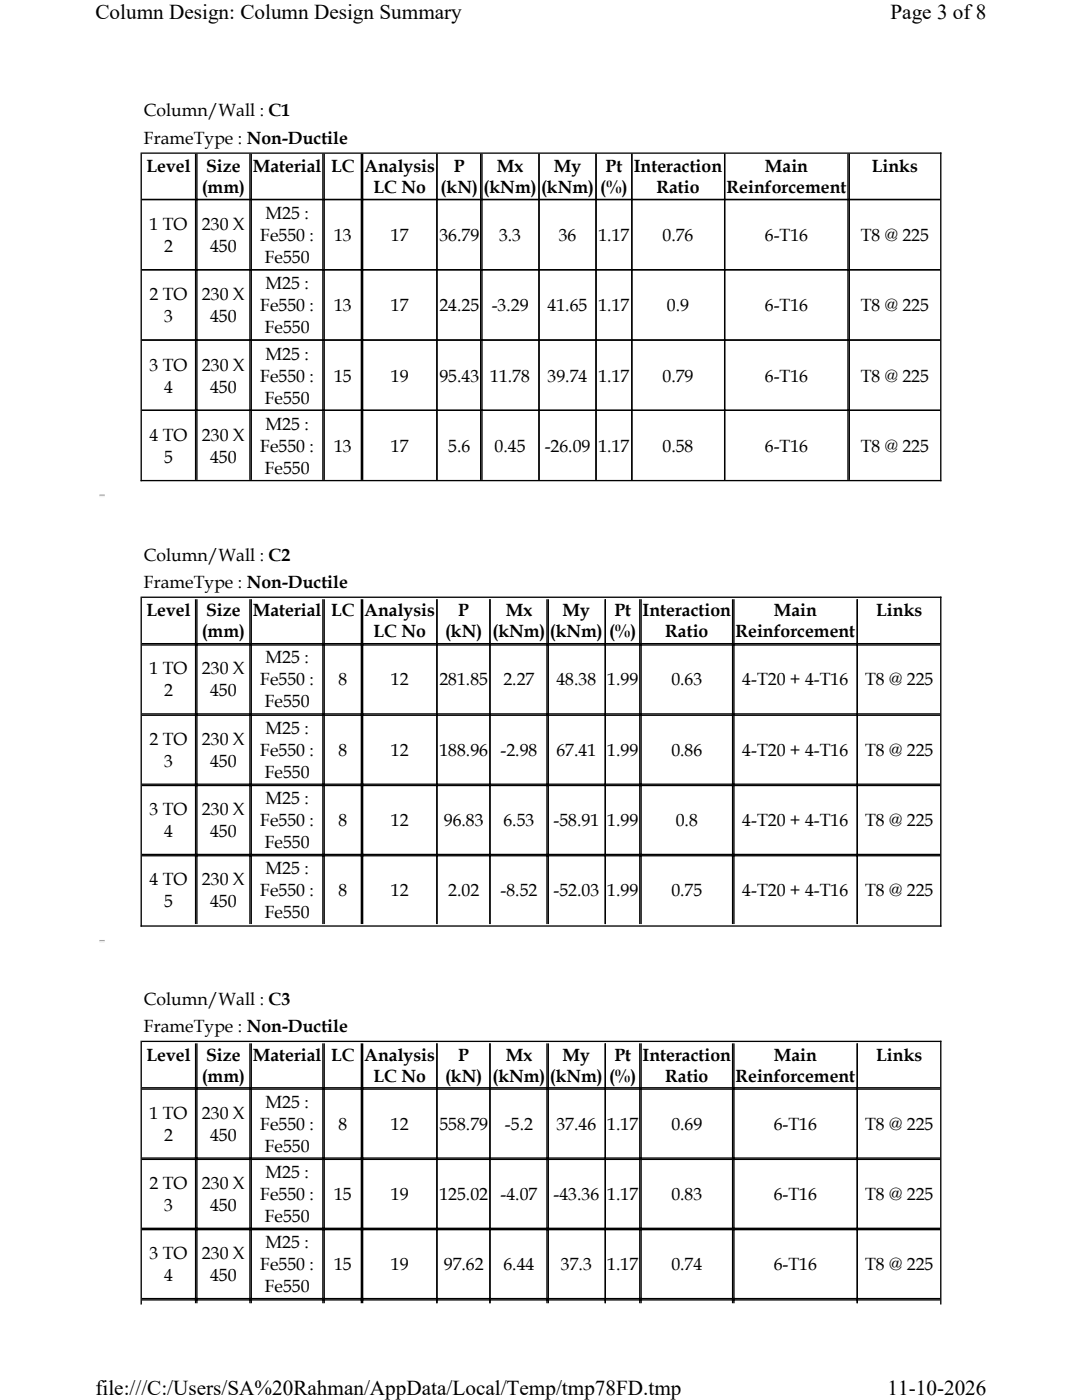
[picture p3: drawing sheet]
<svg xmlns="http://www.w3.org/2000/svg" width="216mm" height="279mm" viewBox="0 0 216 279" stroke-linecap="round" stroke-linejoin="round" font-family="sans-serif">
<defs><g id="words">
<g font-size="4.2">
<text x="19" y="3.8">Column Design: Column Design Summary</text>
<text x="177.7" y="3.8">Page 3 of8</text>
<text x="19" y="278.5">file:///C:/Users/SA%20Rahman/AppData/Local/Temp/tmp78FD.tmp</text>
<text x="177.1" y="278.5">11-10-2026</text>
</g>
<g font-size="3.5">
<text x="28.7" y="23.2">Column/Wall : C1</text>
<text x="28.7" y="28.7">FrameType : Non-Ductile</text>
<text x="29.2" y="34.3">Level</text>
<text x="41.1" y="34.3">Size</text>
<text x="50.4" y="34.3">Material</text>
<text x="66.1" y="34.3">LC</text>
<text x="72.7" y="34.3">Analysis</text>
<text x="90.6" y="34.3">P</text>
<text x="99.1" y="34.3">Mx</text>
<text x="110.5" y="34.3">My</text>
<text x="120.8" y="34.3">Pt</text>
<text x="126.5" y="34.3">Interaction</text>
<text x="152.6" y="34.3">Main</text>
<text x="173.9" y="34.3">Links</text>
<text x="40.3" y="38.5">(mm)</text>
<text x="74.5" y="38.5">LC No</text>
<text x="87.9" y="38.5">(kN)</text>
<text x="96.5" y="38.5">(kNm)</text>
<text x="108" y="38.5">(kNm)</text>
<text x="119.8" y="38.5">(%)</text>
<text x="131" y="38.5">Ratio</text>
<text x="145" y="38.5">Reinforcement</text>
<text x="29.8" y="45.9">1 TO</text>
<text x="40.3" y="45.9">230 X</text>
<text x="53" y="43.7">M25 :</text>
<text x="32.7" y="50.3">2</text>
<text x="41.9" y="50.3">450</text>
<text x="51.9" y="48.1">Fe550 :</text>
<text x="52.8" y="52.5">Fe550</text>
<text x="66.7" y="48.1">13</text>
<text x="78" y="48.1">17</text>
<text x="87.7" y="48.1">36.79</text>
<text x="99.6" y="48.1">3.3</text>
<text x="111.5" y="48.1">36</text>
<text x="119.4" y="48.1">1.17</text>
<text x="132.2" y="48.1">0.76</text>
<text x="152.6" y="48.1">6-T16</text>
<text x="171.7" y="48.1">T8 @ 225</text>
<text x="29.8" y="59.9">2 TO</text>
<text x="40.3" y="59.9">230 X</text>
<text x="53" y="57.7">M25 :</text>
<text x="32.7" y="64.3">3</text>
<text x="41.9" y="64.3">450</text>
<text x="51.9" y="62.1">Fe550 :</text>
<text x="66.7" y="62.1">13</text>
<text x="78" y="62.1">17</text>
<text x="87.7" y="62.1">24.25</text>
<text x="98.1" y="62.1">-3.29</text>
<text x="109.3" y="62.1">41.65</text>
<text x="119.4" y="62.1">1.17</text>
<text x="133.1" y="62.1">0.9</text>
<text x="152.6" y="62.1">6-T16</text>
<text x="171.7" y="62.1">T8 @ 225</text>
<text x="52.8" y="66.5">Fe550</text>
<text x="53" y="71.8">M25 :</text>
<text x="29.8" y="74">3 TO</text>
<text x="40.3" y="74">230 X</text>
<text x="51.9" y="76.2">Fe550 :</text>
<text x="66.7" y="76.2">15</text>
<text x="78" y="76.2">19</text>
<text x="87.7" y="76.2">95.43</text>
<text x="97.8" y="76.2">11.78</text>
<text x="109.3" y="76.2">39.74</text>
<text x="119.4" y="76.2">1.17</text>
<text x="132.2" y="76.2">0.79</text>
<text x="152.6" y="76.2">6-T16</text>
<text x="171.7" y="76.2">T8 @ 225</text>
<text x="32.7" y="78.3">4</text>
<text x="41.9" y="78.3">450</text>
<text x="52.8" y="80.5">Fe550</text>
<text x="29.8" y="88">4 TO</text>
<text x="40.3" y="88">230 X</text>
<text x="53" y="85.8">M25 :</text>
<text x="32.7" y="92.4">5</text>
<text x="41.9" y="92.4">450</text>
<text x="51.9" y="90.2">Fe550 :</text>
<text x="52.8" y="94.6">Fe550</text>
<text x="66.7" y="90.2">13</text>
<text x="78" y="90.2">17</text>
<text x="89.4" y="90.2">5.6</text>
<text x="98.7" y="90.2">0.45</text>
<text x="108.7" y="90.2">-26.09</text>
<text x="119.4" y="90.2">1.17</text>
<text x="132.2" y="90.2">0.58</text>
<text x="152.6" y="90.2">6-T16</text>
<text x="171.7" y="90.2">T8 @ 225</text>
<text x="28.7" y="111.9">Column/Wall : C2</text>
<text x="28.7" y="117.3">FrameType : Non-Ductile</text>
<text x="29.2" y="123">Level</text>
<text x="41.1" y="123">Size</text>
<text x="50.4" y="123">Material</text>
<text x="66.1" y="123">LC</text>
<text x="72.7" y="123">Analysis</text>
<text x="91.5" y="123">P</text>
<text x="100.9" y="123">Mx</text>
<text x="112.3" y="123">My</text>
<text x="122.6" y="123">Pt</text>
<text x="128.2" y="123">Interaction</text>
<text x="154.4" y="123">Main</text>
<text x="174.8" y="123">Links</text>
<text x="40.3" y="127.2">(mm)</text>
<text x="74.5" y="127.2">LC No</text>
<text x="88.8" y="127.2">(kN)</text>
<text x="98.3" y="127.2">(kNm)</text>
<text x="109.7" y="127.2">(kNm)</text>
<text x="121.5" y="127.2">(%)</text>
<text x="132.7" y="127.2">Ratio</text>
<text x="146.7" y="127.2">Reinforcement</text>
<text x="29.8" y="134.6">1 TO</text>
<text x="40.3" y="134.6">230 X</text>
<text x="51.9" y="136.8">Fe550 :</text>
<text x="53" y="132.4">M25 :</text>
<text x="67.5" y="136.8">8</text>
<text x="78" y="136.8">12</text>
<text x="87.7" y="136.8">281.85</text>
<text x="100.5" y="136.8">2.27</text>
<text x="111" y="136.8">48.38</text>
<text x="121.2" y="136.8">1.99</text>
<text x="134" y="136.8">0.63</text>
<text x="148.1" y="136.8">4-T20 + 4-T16</text>
<text x="172.6" y="136.8">T8 @ 225</text>
<text x="32.7" y="139">2</text>
<text x="41.9" y="139">450</text>
<text x="52.8" y="141.2">Fe550</text>
<text x="29.8" y="148.6">2 TO</text>
<text x="40.3" y="148.6">230 X</text>
<text x="53" y="146.4">M25 :</text>
<text x="32.7" y="153">3</text>
<text x="41.9" y="153">450</text>
<text x="51.9" y="150.8">Fe550 :</text>
<text x="52.8" y="155.2">Fe550</text>
<text x="67.5" y="150.8">8</text>
<text x="78" y="150.8">12</text>
<text x="87.7" y="150.8">188.96</text>
<text x="99.9" y="150.8">-2.98</text>
<text x="111" y="150.8">67.41</text>
<text x="121.2" y="150.8">1.99</text>
<text x="134" y="150.8">0.86</text>
<text x="148.1" y="150.8">4-T20 + 4-T16</text>
<text x="172.6" y="150.8">T8 @ 225</text>
<text x="53" y="160.5">M25 :</text>
<text x="29.8" y="162.6">3 TO</text>
<text x="32.7" y="167">4</text>
<text x="40.3" y="162.6">230 X</text>
<text x="41.9" y="167">450</text>
<text x="51.9" y="164.8">Fe550 :</text>
<text x="67.5" y="164.8">8</text>
<text x="78" y="164.8">12</text>
<text x="88.6" y="164.8">96.83</text>
<text x="100.5" y="164.8">6.53</text>
<text x="110.5" y="164.8">-58.91</text>
<text x="121.2" y="164.8">1.99</text>
<text x="134.8" y="164.8">0.8</text>
<text x="148.1" y="164.8">4-T20 + 4-T16</text>
<text x="172.6" y="164.8">T8 @ 225</text>
<text x="52.8" y="169.2">Fe550</text>
<text x="29.8" y="176.7">4 TO</text>
<text x="40.3" y="176.7">230 X</text>
<text x="51.9" y="178.9">Fe550 :</text>
<text x="53" y="174.5">M25 :</text>
<text x="67.5" y="178.9">8</text>
<text x="78" y="178.9">12</text>
<text x="89.4" y="178.9">2.02</text>
<text x="99.9" y="178.9">-8.52</text>
<text x="110.5" y="178.9">-52.03</text>
<text x="121.2" y="178.9">1.99</text>
<text x="134" y="178.9">0.75</text>
<text x="148.1" y="178.9">4-T20 + 4-T16</text>
<text x="172.6" y="178.9">T8 @ 225</text>
<text x="32.7" y="181">5</text>
<text x="41.9" y="181">450</text>
<text x="52.8" y="183.2">Fe550</text>
<text x="28.7" y="200.6">Column/Wall : C3</text>
<text x="28.7" y="206">FrameType : Non-Ductile</text>
<text x="29.2" y="211.7">Level</text>
<text x="40.3" y="215.9">(mm)</text>
<text x="41.1" y="211.7">Size</text>
<text x="50.4" y="211.7">Material</text>
<text x="66.1" y="211.7">LC</text>
<text x="72.7" y="211.7">Analysis</text>
<text x="74.5" y="215.9">LC No</text>
<text x="88.8" y="215.9">(kN)</text>
<text x="91.5" y="211.7">P</text>
<text x="98.3" y="215.9">(kNm)</text>
<text x="100.9" y="211.7">Mx</text>
<text x="109.7" y="215.9">(kNm)</text>
<text x="112.3" y="211.7">My</text>
<text x="121.5" y="215.9">(%)</text>
<text x="122.6" y="211.7">Pt</text>
<text x="128.2" y="211.7">Interaction</text>
<text x="132.7" y="215.9">Ratio</text>
<text x="146.7" y="215.9">Reinforcement</text>
<text x="154.4" y="211.7">Main</text>
<text x="174.8" y="211.7">Links</text>
<text x="53" y="221.1">M25 :</text>
<text x="29.8" y="223.3">1 TO</text>
<text x="32.7" y="227.7">2</text>
<text x="40.3" y="223.3">230 X</text>
<text x="41.9" y="227.7">450</text>
<text x="51.9" y="225.5">Fe550 :</text>
<text x="67.5" y="225.5">8</text>
<text x="78" y="225.5">12</text>
<text x="87.7" y="225.5">558.79</text>
<text x="100.8" y="225.5">-5.2</text>
<text x="111" y="225.5">37.46</text>
<text x="121.2" y="225.5">1.17</text>
<text x="134" y="225.5">0.69</text>
<text x="154.4" y="225.5">6-T16</text>
<text x="172.6" y="225.5">T8 @ 225</text>
<text x="52.8" y="229.8">Fe550</text>
<text x="29.8" y="237.3">2 TO</text>
<text x="40.3" y="237.3">230 X</text>
<text x="51.9" y="239.5">Fe550 :</text>
<text x="53" y="235.1">M25 :</text>
<text x="66.7" y="239.5">15</text>
<text x="78" y="239.5">19</text>
<text x="87.7" y="239.5">125.02</text>
<text x="99.9" y="239.5">-4.07</text>
<text x="110.5" y="239.5">-43.36</text>
<text x="121.2" y="239.5">1.17</text>
<text x="134" y="239.5">0.83</text>
<text x="154.4" y="239.5">6-T16</text>
<text x="172.6" y="239.5">T8 @ 225</text>
<text x="32.7" y="241.7">3</text>
<text x="41.9" y="241.7">450</text>
<text x="52.8" y="243.9">Fe550</text>
<text x="29.8" y="251.3">3 TO</text>
<text x="40.3" y="251.3">230 X</text>
<text x="53" y="249.1">M25 :</text>
<text x="32.7" y="255.7">4</text>
<text x="41.9" y="255.7">450</text>
<text x="51.9" y="253.5">Fe550 :</text>
<text x="52.8" y="257.9">Fe550</text>
<text x="66.7" y="253.5">15</text>
<text x="78" y="253.5">19</text>
<text x="88.6" y="253.5">97.62</text>
<text x="100.5" y="253.5">6.44</text>
<text x="111.9" y="253.5">37.3</text>
<text x="121.2" y="253.5">1.17</text>
<text x="134" y="253.5">0.74</text>
<text x="154.4" y="253.5">6-T16</text>
<text x="172.6" y="253.5">T8 @ 225</text>
</g>
</g></defs>
<g fill="none" stroke="#000" stroke-width=".26">
<path d="M28.2 30.4v65.6M28.3 30.6h159.6M28.3 39.8h159.3M39 30.7v65.1M39.3 30.7v65.1M49.9 30.7v65.1M50.1 30.7v65.1M64.4 30.7v65.1M64.7 30.7v65.1M72.1 30.7v65.1M72.4 30.7v65.1M87.2 30.7v65.1"/>
<path d="M95.9 30.7v65.1M96.2 30.7v65.1M107.6 30.7v65.1M118.9 30.7v65.1M126.1 30.7v65.1M144.6 30.7v65.1M169.2 30.7v65.1M169.5 30.7v65.1M187.7 30.4v65.6M28.3 53.8h159.3M28.3 67.9h159.3M28 95.9h159.9"/>
<path d="M28.3 81.9h159.3M28.2 119.1v65.8M28.3 119.2h159.6M39 119.6v64.8M39.3 119.6v64.8M49.9 119.6v64.8M50.1 119.6v64.8M64.4 119.6v64.8M64.7 119.6v64.8M72.1 119.6v64.8M72.4 119.6v64.8M87.2 119.6v64.8"/>
<path d="M97.8 119.6v64.8M109.1 119.6v64.8M109.4 119.6v64.8M120.8 119.6v64.8M127.7 119.6v64.8M127.9 119.6v64.8M146.2 119.6v64.8M146.4 119.6v64.8M171.1 119.6v64.8M187.7 119.1v65.8M28.3 128.7h159.3M28.3 128.5h159.3"/>
<path d="M28.3 142.7h159.3M28.3 142.5h159.3M28.3 156.8h159.3M28.3 156.5h159.3M28.3 170.8h159.3M28.3 170.5h159.3M28 184.8h159.9M28.2 207.7v52.6M28.3 207.8h159.6M28.3 217.4h159.3M28.3 217.1h159.3M39 208.2v51.9"/>
<path d="M39.3 208.2v51.9M49.9 208.2v51.9M50.1 208.2v51.9M64.4 208.2v51.9M64.7 208.2v51.9M72.1 208.2v51.9M72.4 208.2v51.9M87.2 208.2v51.9M97.8 208.2v51.9M109.1 208.2v51.9M109.4 208.2v51.9M120.8 208.2v51.9"/>
<path d="M127.7 208.2v51.9M127.9 208.2v51.9M146.2 208.2v51.9M146.4 208.2v51.9M171.1 208.2v51.9M187.7 207.7v52.6M28.3 231.4h159.3M28.3 231.1h159.3M28.3 245.4h159.3M28.3 245.1h159.3M28.3 259.4h159.3M28.3 259.2h159.3"/>
</g>
<path d="M19.8 98.8h1.1M19.8 187.7h1.1" fill="none" stroke="#a0a0a0" stroke-width=".26"/>
<path d="M19.8 99.1h1.1M19.8 188h1.1" fill="none" stroke="#f0f0f0" stroke-width=".26"/>
<g fill="#fff">
<path d="M19 0h177.8v4.7h-177.8z" fill-rule="evenodd"/>
<path d="M19 274.7h177.8v4.7h-177.8z" fill-rule="evenodd"/>
</g>
<use href="#words"/>
</svg>
